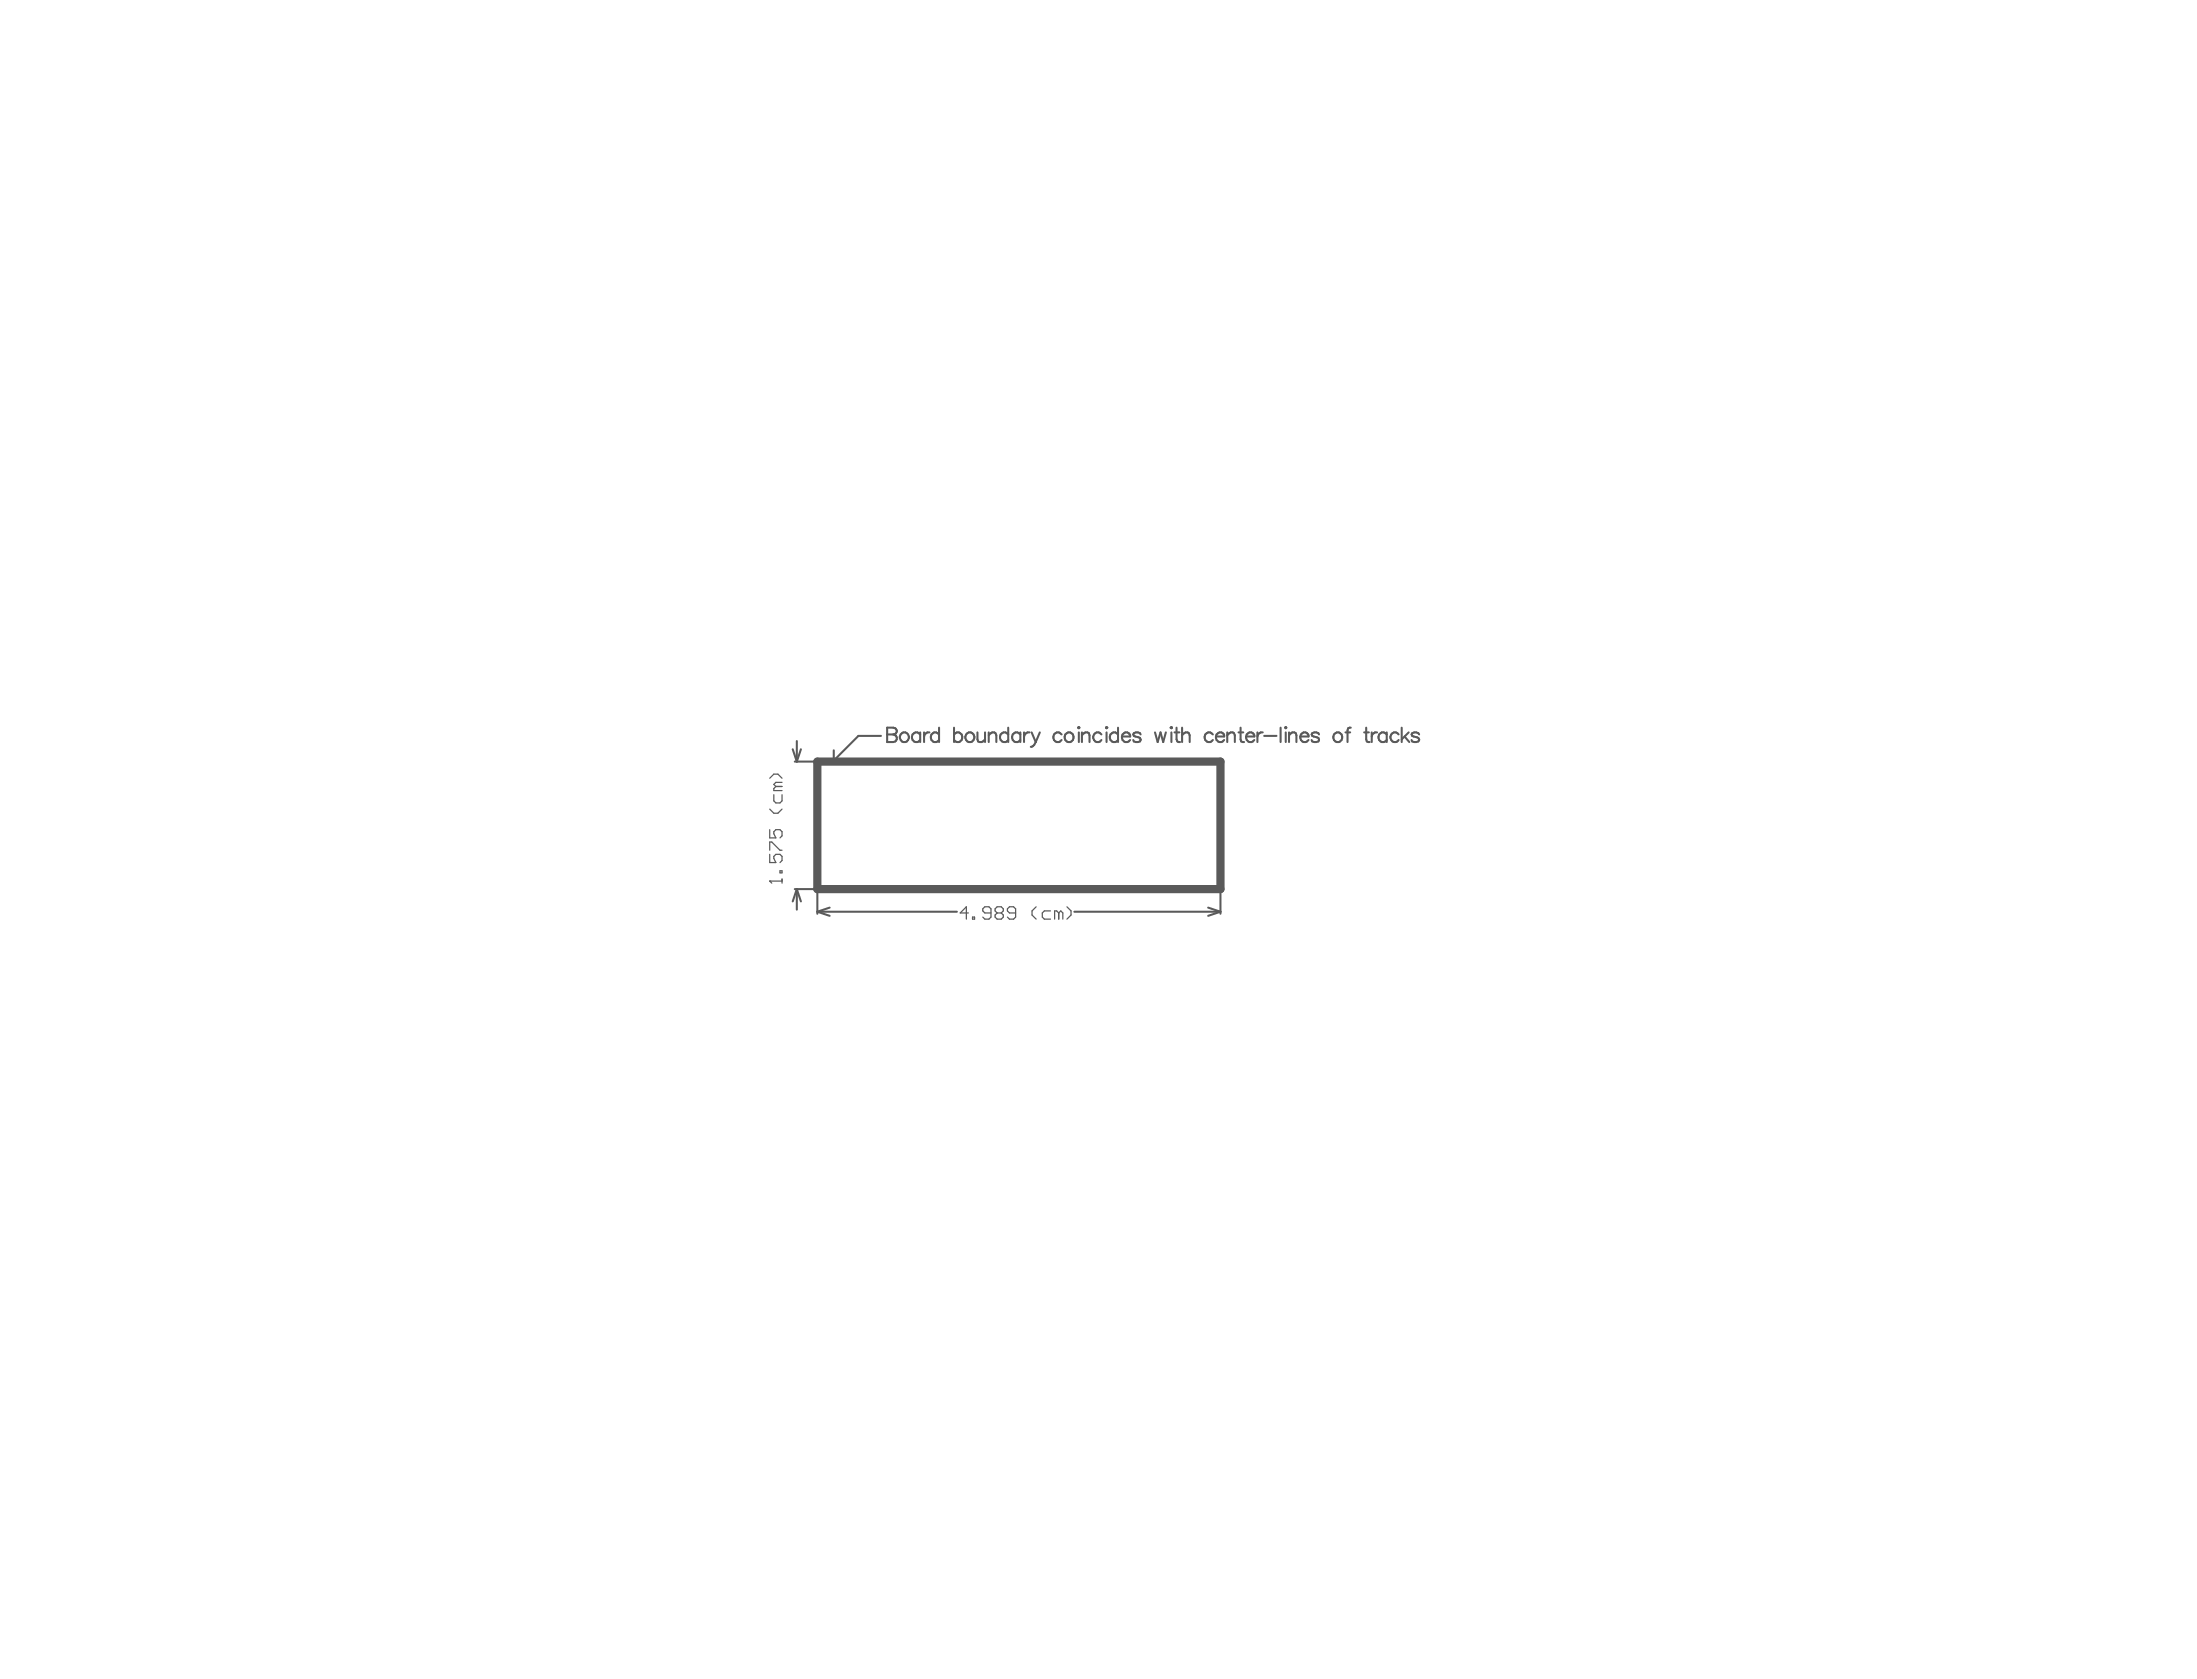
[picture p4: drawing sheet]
<svg xmlns="http://www.w3.org/2000/svg" width="271mm" height="207mm" viewBox="0 0 271 207" stroke-linecap="round" stroke-linejoin="round" font-family="sans-serif">
<g fill="none" stroke="#5a5a5a" stroke-width=".25">
<path d="M97.8 92.4l.5 1.5M98 93.9h2.8M98.3 91.4v2.5M98.8 92.4l-.5 1.5M102.8 92.5v1.3M102.8 93.8h1.3M108.6 90.8h-2.7l-3.1 3M109.4 89.7h.8a.47 .47 0 0 1 .4 .6l-.2 .2-.2 .1a.47 .47 0 0 1 .4 .5 .47 .47 0 0 1-.4 .4h-.8zM109.4 90.6h.8M113.5 90.6a.57 .57 0 0 0-.9-.1 .57 .57 0 0 0 0 .8 .57 .57 0 0 0 .9 0M113.5 90.3v1.2M114 90.3v1.2"/>
<path d="M114.6 90.3a.6 .6 0 0 0-.6 .5M115.8 90.6a.57 .57 0 0 0-.8-.1 .57 .57 0 0 0 0 .8 .57 .57 0 0 0 .8 0M115.8 89.7v1.8M117.7 90.6a.57 .57 0 0 1 .8-.1 .57 .57 0 0 1 0 .8 .57 .57 0 0 1-.8 0M117.7 89.7v1.8M120.5 90.3l.1 1.1 .4 .1 .5-.3M121.5 90.3v1.2M121.9 90.7l.5-.4 .4 .1 .1 .3v.8M121.9 90.3v1.2M124.3 90.6a.57 .57 0 0 0-.8-.1 .57 .57 0 0 0 0 .8 .57 .57 0 0 0 .8 0M124.3 89.7v1.8M125.8 90.6a.57 .57 0 0 0-.8-.1 .57 .57 0 0 0 0 .8 .57 .57 0 0 0 .8 0"/>
<path d="M125.8 90.3v1.2M126.3 90.3v1.2M127 90.3a.6 .6 0 0 0-.7 .5M127.2 90.3l.5 1.2M127.7 91.5a.68 .68 0 0 1-.6 .6M128.2 90.3l-.5 1.2M130.9 90.6a.57 .57 0 0 0-.8-.1 .57 .57 0 0 0 0 .8 .57 .57 0 0 0 .8 0M132.9 89.7h.1h.1l-.1 .1zM133 90.3v1.2M133.4 90.7l.5-.4 .4 .1 .1 1.1M133.4 90.3v1.2M135.8 90.6a.57 .57 0 0 0-.8-.1 .57 .57 0 0 0 0 .8 .57 .57 0 0 0 .8 0"/>
<path d="M136.5 89.7h.1l-.1 .1-.1-.1zM136.5 90.3v1.2M137.9 90.6a.57 .57 0 0 0-.9-.1 .57 .57 0 0 0 0 .8 .57 .57 0 0 0 .9 0M137.9 89.7v1.8M138.4 90.8a.56 .56 0 0 0 .3 .7 .56 .56 0 0 0 .7-.2M138.4 90.6a.49 .49 0 0 1 .6-.3 .49 .49 0 0 1 .4 .5h-1zM140.7 90.6a.52 .52 0 0 0-1 0l.1 .2 .8 .2 .1 .3a.52 .52 0 0 1-1 0M142.4 90.3l.4 1.2 .3-1.2 .3 1.2 .4-1.2M144.4 89.7h.1v.1zM144.5 90.3v1.2M144.8 90.3h.6M145.1 89.7v1.5l.1 .2 .3 .1"/>
<path d="M145.8 90.7l.4-.4 .4 .1 .1 .3v.8M145.8 89.7v1.8M149.6 90.6a.57 .57 0 0 0-.9-.1 .57 .57 0 0 0 0 .8 .57 .57 0 0 0 .9 0M150 90.8a.56 .56 0 0 0 .3 .7 .56 .56 0 0 0 .7-.2M150 90.6a.49 .49 0 0 1 .6-.3 .49 .49 0 0 1 .4 .5h-1zM151.3 90.7l.5-.4 .4 .1 .1 .3v.8M151.3 90.3v1.2M152.7 90.3h.6M153 89.7v1.5l.1 .2 .3 .1M153.7 90.8a.56 .56 0 0 0 .3 .7 .56 .56 0 0 0 .7-.2M153.7 90.6a.49 .49 0 0 1 .6-.3 .49 .49 0 0 1 .4 .5h-1zM155.1 90.3v1.2"/>
<path d="M155.7 90.3a.6 .6 0 0 0-.6 .5M155.9 90.8h1.5M157.9 89.7v1.8M158.6 89.7v.1l-.1-.1zM158.6 90.3v1.2M159 90.7l.4-.4 .4 .1 .1 1.1M159 90.3v1.2M160.4 90.8a.56 .56 0 0 0 .3 .7 .56 .56 0 0 0 .7-.2M160.4 90.6a.49 .49 0 0 1 .6-.3 .49 .49 0 0 1 .4 .5h-1zM162.7 90.6a.52 .52 0 0 0-1 0l.1 .2 .8 .2 .1 .3a.52 .52 0 0 1-1 0M165.9 90.3h.6M166.6 89.7l-.3 .1-.1 .3v1.4"/>
<path d="M168.2 90.3h.6M168.5 89.7v1.5l.1 .2 .3 .1M169.2 90.3v1.2M169.8 90.3a.6 .6 0 0 0-.6 .5M171 90.6a.57 .57 0 0 0-.8-.1 .57 .57 0 0 0 0 .8 .57 .57 0 0 0 .8 0M171 90.3v1.2M172.5 90.6a.57 .57 0 0 0-.9-.1 .57 .57 0 0 0 0 .8 .57 .57 0 0 0 .9 0M172.9 89.7v1.8M173.2 90.8l.6 .7M173.7 90.3l-.8 .9M175 90.6a.55 .55 0 0 0-.9 0v.2l.8 .2 .1 .3a.55 .55 0 0 1-.9 0M98 109.7h2.8v3"/>
<path d="M98.3 109.7l.5 1.5M98.3 109.7v2.5M98.3 109.7l-.5 1.5M100.8 112.4l1.5 .6M100.8 112.4h17.2M102.3 111.9l-1.5 .5M132.5 112.4h18M149 111.9l1.5 .5M150.5 112.4l-1.5 .6M150.5 109.7v3"/>
<circle cx="111.5" cy="90.9" r=".59"/>
<circle cx="119.6" cy="90.9" r=".59"/>
<circle cx="131.8" cy="90.9" r=".58"/>
<circle cx="164.9" cy="90.9" r=".58"/>
</g>
<path d="M100.8 93.9h49.7v15.8h-49.7z" fill="none" stroke="#5a5a5a" stroke-width="1"/>
<g fill="none" stroke="#5a5a5a" stroke-width=".15">
<path d="M94.9 99.8l.5 .5h.5l.5-.5M94.9 96l.5-.5h.5l.5 .5M95.4 98v.8l.3 .2h.5l.2-.2v-.8M95.7 97l-.3 .3v.2h1M95.7 97h.7M96.4 96.5h-.7l-.3 .2 .3 .3M94.9 108.7h.1M94.9 102.3v1h.8l-.3-.5v-.2l.3-.3h.5l.2 .3v.5l-.2 .2M94.9 105.4v1h.8l-.3-.5v-.3l.3-.2h.5l.2 .2v.5l-.2 .3M94.9 108.7h1.5M94.9 108.7l.3 .2M94.9 104.9v-1h.3l1 1h.2"/>
<path d="M96.2 107.4h.2v.3h-.2zM96.4 108.4v.5M119.4 112.6h-1l.8-.8v1.6M119.9 113.1h.3v.3h-.3zM122.2 112.6h-.8l-.2-.3v-.2l.2-.3h.6l.2 .3v1l-.2 .3h-.6l-.2-.3M123 112.6h.5M123 112.6l-.3 .3v.2l.3 .3h.5l.2-.3v-.2l-.2-.3M123 112.6l-.3-.3v-.2l.3-.3h.5l.2 .3v.2l-.2 .3M125.2 112.6h-.7l-.3-.3v-.2l.3-.3h.5l.2 .3v1l-.2 .3h-.5l-.3-.3M127.8 111.8l-.5 .5v.6l.5 .5M129.5 112.3h-.7l-.3 .3v.5l.3 .3h.7M130.6 112.6l-.3-.3h-.2v1.1"/>
<path d="M130.6 112.6v.8M130.6 112.6l.2-.3 .3 .3v.8M131.6 111.8l.5 .5v.6l-.5 .5"/>
</g>
</svg>
